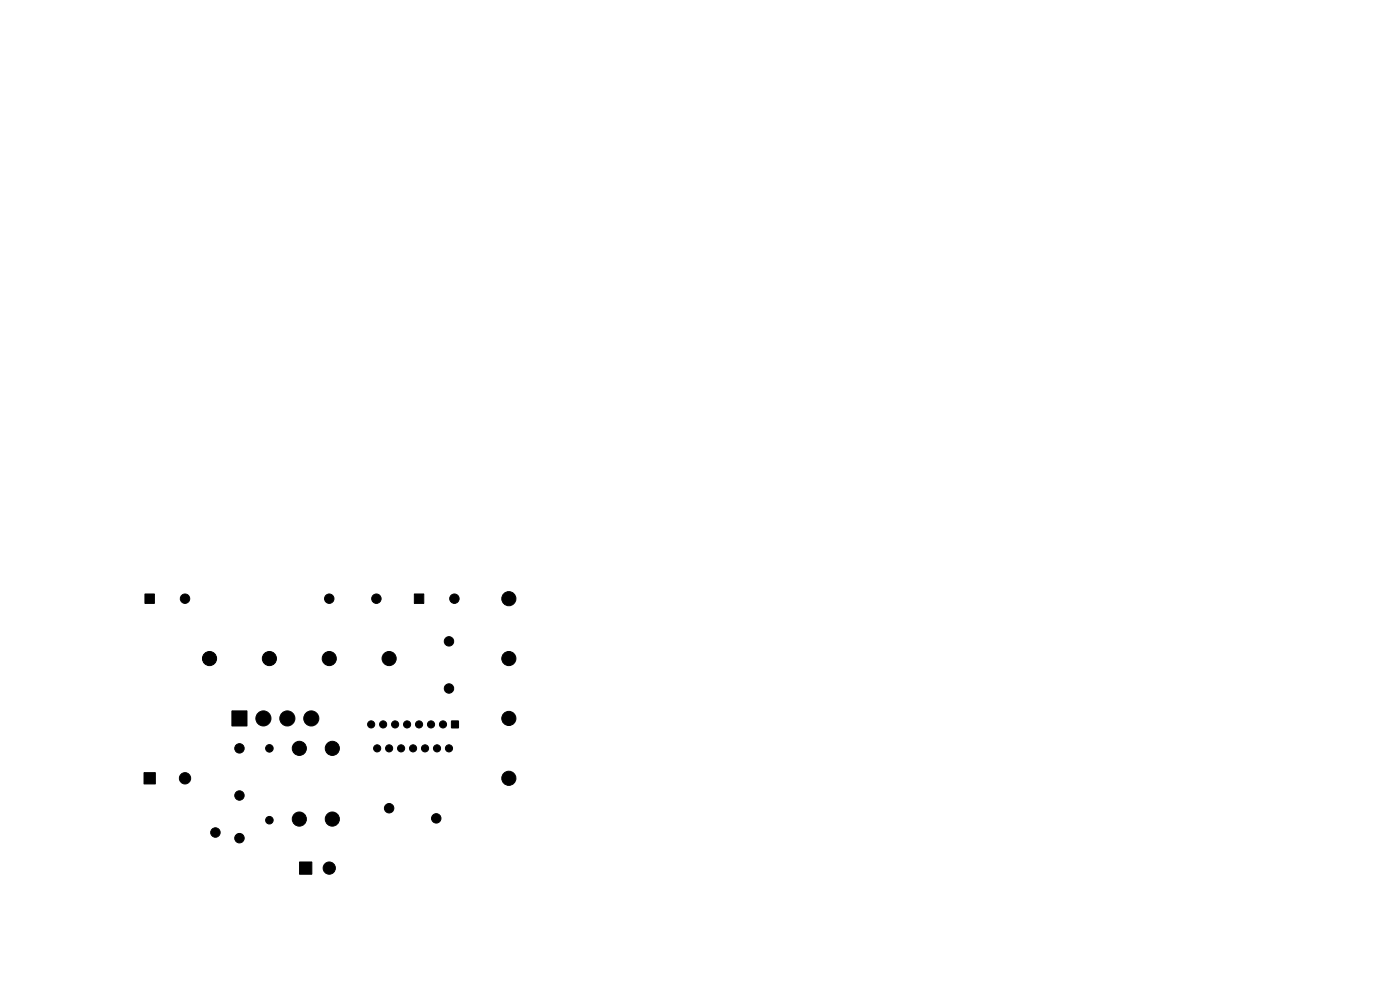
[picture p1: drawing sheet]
<svg xmlns="http://www.w3.org/2000/svg" width="297mm" height="210mm" viewBox="0 0 297 210" stroke-linecap="round" stroke-linejoin="round" font-family="sans-serif">
<g fill="#000" stroke="#000" stroke-width=".21">
<path d="M30.8 126h1.9v2h-1.9zM87.9 126h2v2h-2zM49.2 150.8h3.2v3.2h-3.2zM95.8 152.9h1.4v1.5h-1.4zM30.6 163.9h2.3v2.4h-2.3zM63.6 182.9h2.5v2.6h-2.5z"/>
<circle cx="39.3" cy="127" r="1"/>
<circle cx="44.4" cy="139.7" r="1.5"/>
<circle cx="57.1" cy="139.7" r="1.5"/>
<circle cx="69.8" cy="127" r="1"/>
<circle cx="69.8" cy="139.7" r="1.5"/>
<circle cx="79.8" cy="127" r="1"/>
<circle cx="82.5" cy="139.7" r="1.5"/>
<circle cx="95.2" cy="136" r="1"/>
<circle cx="96.4" cy="127" r="1"/>
<circle cx="107.9" cy="139.7" r="1.5"/>
<circle cx="107.9" cy="127" r="1.5"/>
<circle cx="50.8" cy="158.7" r="1"/>
<circle cx="55.9" cy="152.4" r="1.6"/>
<circle cx="57.1" cy="158.7" r=".8"/>
<circle cx="61" cy="152.4" r="1.6"/>
<circle cx="63.5" cy="158.7" r="1.5"/>
<circle cx="66" cy="152.4" r="1.6"/>
<circle cx="70.5" cy="158.7" r="1.5"/>
<circle cx="78.7" cy="153.7" r=".76"/>
<circle cx="80" cy="158.7" r=".76"/>
<circle cx="81.3" cy="153.7" r=".76"/>
<circle cx="82.5" cy="158.7" r=".76"/>
<circle cx="83.8" cy="153.7" r=".76"/>
<circle cx="85.1" cy="158.7" r=".76"/>
<circle cx="86.4" cy="153.7" r=".76"/>
<circle cx="87.6" cy="158.7" r=".76"/>
<circle cx="88.9" cy="153.7" r=".76"/>
<circle cx="90.2" cy="158.7" r=".76"/>
<circle cx="91.4" cy="153.7" r=".76"/>
<circle cx="92.7" cy="158.7" r=".76"/>
<circle cx="94" cy="153.7" r=".76"/>
<circle cx="95.2" cy="146" r="1"/>
<circle cx="95.2" cy="158.7" r=".76"/>
<circle cx="107.9" cy="152.4" r="1.5"/>
<circle cx="39.2" cy="165.1" r="1.2"/>
<circle cx="45.7" cy="176.6" r="1"/>
<circle cx="50.8" cy="177.8" r="1"/>
<circle cx="50.8" cy="168.7" r="1"/>
<circle cx="57.1" cy="174" r=".8"/>
<circle cx="63.5" cy="173.7" r="1.5"/>
<circle cx="70.5" cy="173.7" r="1.5"/>
<circle cx="82.5" cy="171.4" r="1"/>
<circle cx="92.5" cy="173.6" r="1"/>
<circle cx="107.9" cy="165.1" r="1.5"/>
<circle cx="69.8" cy="184.1" r="1.3"/>
</g>
</svg>
